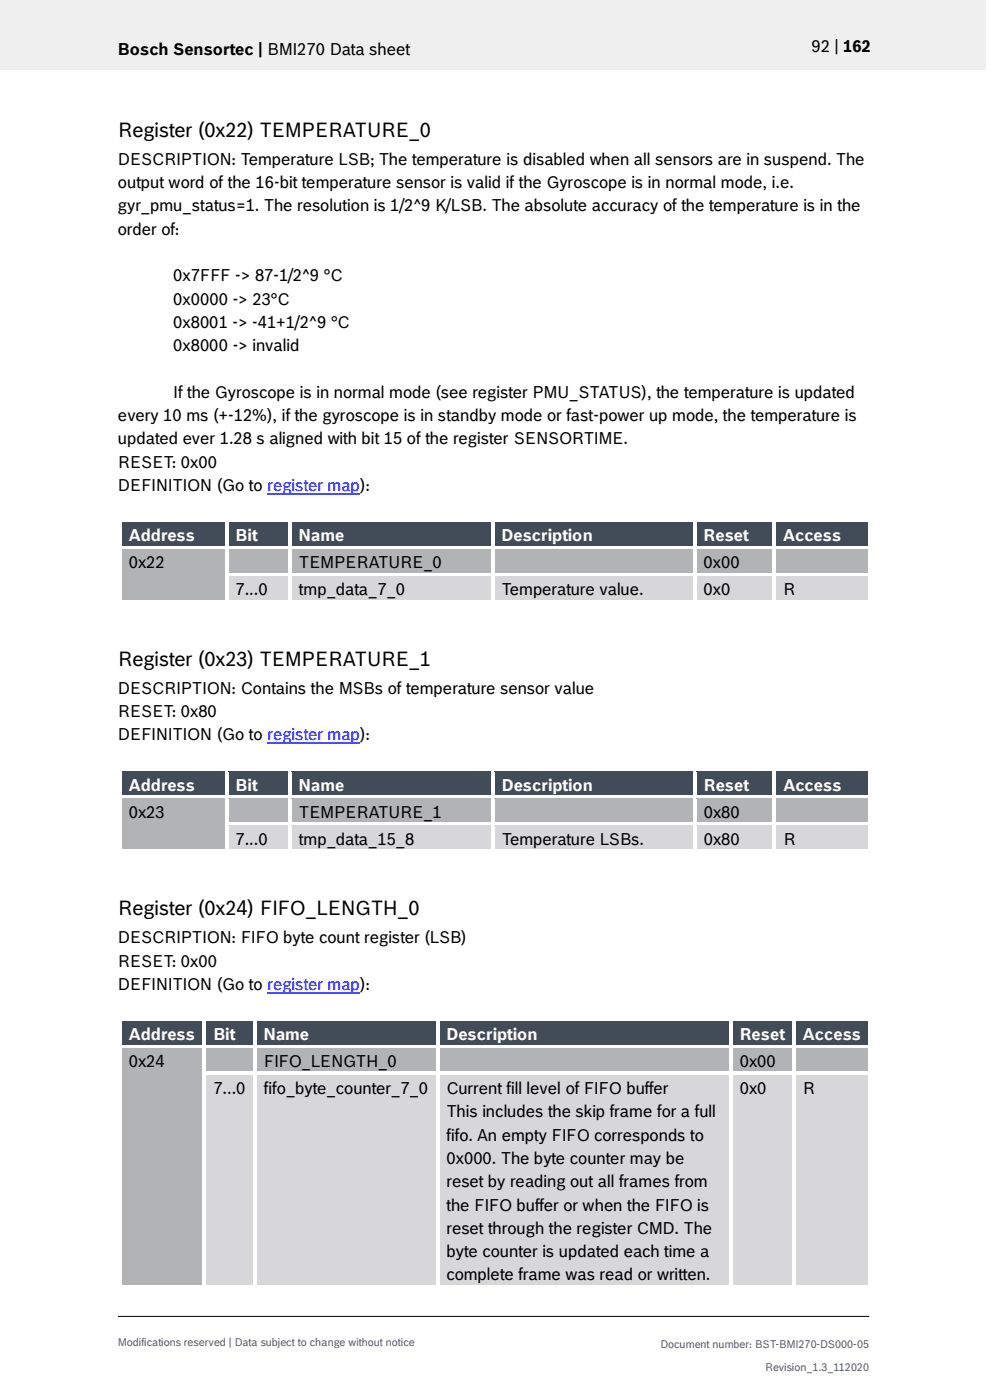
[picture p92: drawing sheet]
<svg xmlns="http://www.w3.org/2000/svg" width="210mm" height="297mm" viewBox="0 0 210 297" stroke-linecap="round" stroke-linejoin="round" font-family="sans-serif">
<defs><g id="words">
<g font-size="4.2">
<text x="25" y="29">Register (0x22) TEMPERATURE_0</text>
<text x="25" y="141.2">Register (0x23) TEMPERATURE_1</text>
<text x="25" y="194.1">Register (0x24) FIFO_LENGTH_0</text>
</g>
<g font-size="3.5">
<text x="25" y="11.6">Bosch Sensortec | BMI270 Data sheet</text>
<text x="172.1" y="11">92 | 162</text>
<text x="25" y="35">DESCRIPTION: Temperature LSB; The temperature is disabled when all sensors are in suspend. The</text>
<text x="25" y="39.9">output word of the 16-bit temperature sensor is valid if the Gyroscope is in normal mode, i.e.</text>
<text x="25" y="44.8">gyr_pmu_status=1. The resolution is 1/2^9 K/LSB. The absolute accuracy of the temperature is in the</text>
<text x="25" y="49.8">order of:</text>
<text x="36.8" y="59.7">0x7FFF -&gt; 87-1/2^9 °C</text>
<text x="36.8" y="64.6">0x0000 -&gt; 23°C</text>
<text x="36.8" y="69.6">0x8001 -&gt; -41+1/2^9 °C</text>
<text x="36.8" y="74.5">0x8000 -&gt; invalid</text>
<text x="25" y="89.3">every 10 ms (+-12%), if the gyroscope is in standby mode or fast-power up mode, the temperature is</text>
<text x="36.8" y="84.4">If the Gyroscope is in normal mode (see register PMU_STATUS), the temperature is updated</text>
<text x="25" y="94.2">updated ever 1.28 s aligned with bit 15 of the register SENSORTIME.</text>
<text x="25" y="99.2">RESET: 0x00</text>
<text x="25" y="104.1">DEFINITION (Go to register map):</text>
<text x="27.3" y="120.5">0x22</text>
<text x="63.4" y="120.5">TEMPERATURE_0</text>
<text x="149.2" y="120.5">0x00</text>
<text x="50" y="126.3">7...0</text>
<text x="63.4" y="126.3">tmp_data_7_0</text>
<text x="106.4" y="126.3">Temperature value.</text>
<text x="149.2" y="126.3">0x0</text>
<text x="166.2" y="126.3">R</text>
<text x="25" y="147.2">DESCRIPTION: Contains the MSBs of temperature sensor value</text>
<text x="25" y="152.1">RESET: 0x80</text>
<text x="25" y="157">DEFINITION (Go to register map):</text>
<text x="27.3" y="173.5">0x23</text>
<text x="63.4" y="173.5">TEMPERATURE_1</text>
<text x="149.3" y="173.5">0x80</text>
<text x="50" y="179.2">7...0</text>
<text x="63.4" y="179.2">tmp_data_15_8</text>
<text x="106.4" y="179.2">Temperature LSBs.</text>
<text x="149.3" y="179.2">0x80</text>
<text x="166.2" y="179.2">R</text>
<text x="25" y="200.1">DESCRIPTION: FIFO byte count register (LSB)</text>
<text x="25" y="205">RESET: 0x00</text>
<text x="25" y="210">DEFINITION (Go to register map):</text>
<text x="27.3" y="226.4">0x24</text>
<text x="56" y="226.4">FIFO_LENGTH_0</text>
<text x="156.9" y="226.4">0x00</text>
<text x="45.3" y="232.1">7...0</text>
<text x="56" y="232.1">fifo_byte_counter_7_0</text>
<text x="94.7" y="232.1">Current fill level of FIFO buffer</text>
<text x="156.9" y="232.1">0x0</text>
<text x="170.3" y="232.1">R</text>
<text x="94.7" y="237.1">This includes the skip frame for a full</text>
<text x="94.7" y="242">fifo. An empty FIFO corresponds to</text>
<text x="94.7" y="246.9">0x000. The byte counter may be</text>
<text x="94.7" y="251.9">reset by reading out all frames from</text>
<text x="94.7" y="256.8">the FIFO buffer or when the FIFO is</text>
<text x="94.7" y="261.7">reset through the register CMD. The</text>
<text x="94.7" y="266.7">byte counter is updated each time a</text>
<text x="94.7" y="271.6">complete frame was read or written.</text>
</g>
<g font-size="3.5" fill="#fff">
<text x="27.3" y="114.8">Address</text>
<text x="50" y="114.8">Bit</text>
<text x="63.4" y="114.8">Name</text>
<text x="106.4" y="114.8">Description</text>
<text x="149.2" y="114.8">Reset</text>
<text x="166.2" y="114.8">Access</text>
<text x="27.3" y="167.7">Address</text>
<text x="50" y="167.7">Bit</text>
<text x="63.4" y="167.7">Name</text>
<text x="106.4" y="167.7">Description</text>
<text x="149.3" y="167.7">Reset</text>
<text x="166.2" y="167.7">Access</text>
<text x="27.3" y="220.7">Address</text>
<text x="45.3" y="220.7">Bit</text>
<text x="56" y="220.7">Name</text>
<text x="94.7" y="220.7">Description</text>
<text x="156.9" y="220.7">Reset</text>
<text x="170.3" y="220.7">Access</text>
</g>
<g font-size="2.3" fill="#535f6b">
<text x="25" y="285.6">Modifications reserved | Data subject to change without notice</text>
<text x="140.1" y="286">Document number: BST-BMI270-DS000-05</text>
<text x="162.3" y="290.9">Revision_1.3_112020</text>
</g>
</g></defs>
<path d="M-.1 0h209.2v14.8h-209.2z" fill-rule="evenodd" fill="#efeff0"/>
<path d="M25 279.3h159.4" fill="none" stroke="#000" stroke-width=".21"/>
<path d="M56.7 104.8h19.7" fill="none" stroke="#00f" stroke-width=".25"/>
<g fill="#424c58">
<path d="M25.8 110.8h21.8v5h-21.8z" fill-rule="evenodd"/>
<path d="M27.3 110.8h18.9v5h-18.9z" fill-rule="evenodd"/>
<path d="M48.4 110.8h12.7v5h-12.7z" fill-rule="evenodd"/>
<path d="M50 110.8h9.6v5h-9.6z" fill-rule="evenodd"/>
<path d="M61.9 110.8h42.2v5h-42.2z" fill-rule="evenodd"/>
<path d="M63.4 110.8h39.2v5h-39.2z" fill-rule="evenodd"/>
<path d="M104.9 110.8h42.1v5h-42.1z" fill-rule="evenodd"/>
<path d="M106.4 110.8h39v5h-39z" fill-rule="evenodd"/>
<path d="M147.7 110.8h16.2v5h-16.2z" fill-rule="evenodd"/>
<path d="M149.2 110.8h13.1v5h-13.1z" fill-rule="evenodd"/>
<path d="M164.6 110.8h19.6v5h-19.6z" fill-rule="evenodd"/>
<path d="M166.2 110.8h16.5v5h-16.5z" fill-rule="evenodd"/>
</g>
<g fill="#fff">
<path d="M25.1 110h.7v.8h-.7z" fill-rule="evenodd"/>
<path d="M25.1 110h.7v.8h-.7z" fill-rule="evenodd"/>
<path d="M25.8 110h21.9v.8h-21.9z" fill-rule="evenodd"/>
</g>
<path d="M25.8 110.8h21.9" fill="none" stroke="#424c58" stroke-width=".21"/>
<g fill="#fff">
<path d="M47.7 110.8h.7z" fill-rule="evenodd"/>
<path d="M47.7 110h.7v.8h-.7z" fill-rule="evenodd"/>
<path d="M48.4 110h12.7v.8h-12.7z" fill-rule="evenodd"/>
</g>
<path d="M48.4 110.8h12.7" fill="none" stroke="#424c58" stroke-width=".21"/>
<g fill="#fff">
<path d="M61.1 110.8h.8z" fill-rule="evenodd"/>
<path d="M61.1 110h.8v.8h-.8z" fill-rule="evenodd"/>
<path d="M61.9 110h42.2v.8h-42.2z" fill-rule="evenodd"/>
</g>
<path d="M61.9 110.8h42.2" fill="none" stroke="#424c58" stroke-width=".21"/>
<g fill="#fff">
<path d="M104.1 110.8h.8z" fill-rule="evenodd"/>
<path d="M104.1 110h.8v.8h-.8z" fill-rule="evenodd"/>
<path d="M104.9 110h42.1v.8h-42.1z" fill-rule="evenodd"/>
</g>
<path d="M104.9 110.8h42.1" fill="none" stroke="#424c58" stroke-width=".21"/>
<g fill="#fff">
<path d="M147 110.8h.7z" fill-rule="evenodd"/>
<path d="M147 110h.7v.8h-.7z" fill-rule="evenodd"/>
<path d="M147.7 110h16.2v.8h-16.2z" fill-rule="evenodd"/>
</g>
<path d="M147.7 110.8h16.2" fill="none" stroke="#424c58" stroke-width=".21"/>
<g fill="#fff">
<path d="M163.9 110.8h.7z" fill-rule="evenodd"/>
<path d="M163.9 110h.7v.8h-.7z" fill-rule="evenodd"/>
<path d="M164.6 110h19.7v.8h-19.7z" fill-rule="evenodd"/>
</g>
<path d="M164.6 110.8h19.7" fill="none" stroke="#424c58" stroke-width=".21"/>
<g fill="#fff">
<path d="M184.3 110h.7v.8h-.7z" fill-rule="evenodd"/>
<path d="M184.3 110h.7v.8h-.7z" fill-rule="evenodd"/>
<path d="M25.1 110.8h.7v5h-.7z" fill-rule="evenodd"/>
<path d="M47.7 110.8h.7v5h-.7z" fill-rule="evenodd"/>
<path d="M61.1 110.8h.8v5h-.8z" fill-rule="evenodd"/>
<path d="M104.1 110.8h.8v5h-.8z" fill-rule="evenodd"/>
<path d="M147 110.8h.7v5h-.7z" fill-rule="evenodd"/>
<path d="M163.9 110.8h.7v5h-.7z" fill-rule="evenodd"/>
<path d="M184.3 110.8h.7v5h-.7z" fill-rule="evenodd"/>
</g>
<g fill="#b2b3b5">
<path d="M25.8 116.6h21.8v10.6h-21.8z" fill-rule="evenodd"/>
<path d="M27.3 116.6h18.9v4.9h-18.9z" fill-rule="evenodd"/>
<path d="M48.4 116.6h12.7v4.9h-12.7z" fill-rule="evenodd"/>
<path d="M50 116.6h9.6v4.9h-9.6z" fill-rule="evenodd"/>
<path d="M61.9 116.6h42.2v4.9h-42.2z" fill-rule="evenodd"/>
<path d="M63.4 116.6h39.2v4.9h-39.2z" fill-rule="evenodd"/>
<path d="M104.9 116.6h42.1v4.9h-42.1z" fill-rule="evenodd"/>
<path d="M106.4 116.6h39v4.9h-39z" fill-rule="evenodd"/>
<path d="M147.7 116.6h16.2v4.9h-16.2z" fill-rule="evenodd"/>
<path d="M149.2 116.6h13.1v4.9h-13.1z" fill-rule="evenodd"/>
<path d="M164.6 116.6h19.6v4.9h-19.6z" fill-rule="evenodd"/>
<path d="M166.2 116.6h16.5v4.9h-16.5z" fill-rule="evenodd"/>
</g>
<g fill="#fff">
<path d="M25.1 115.8h.7v.8h-.7z" fill-rule="evenodd"/>
<path d="M25.8 115.8h21.9v.8h-21.9z" fill-rule="evenodd"/>
</g>
<path d="M25.8 116.6h21.9" fill="none" stroke="#b2b3b5" stroke-width=".21"/>
<g fill="#fff">
<path d="M47.7 115.8h.7v.8h-.7z" fill-rule="evenodd"/>
<path d="M48.4 115.8h12.7v.8h-12.7z" fill-rule="evenodd"/>
</g>
<path d="M48.4 116.6h12.7" fill="none" stroke="#b2b3b5" stroke-width=".21"/>
<g fill="#fff">
<path d="M61.1 115.8h.8v.8h-.8z" fill-rule="evenodd"/>
<path d="M61.9 115.8h42.2v.8h-42.2z" fill-rule="evenodd"/>
</g>
<path d="M61.9 116.6h42.2" fill="none" stroke="#b2b3b5" stroke-width=".21"/>
<g fill="#fff">
<path d="M104.1 115.8h.8v.8h-.8z" fill-rule="evenodd"/>
<path d="M104.9 115.8h42.1v.8h-42.1z" fill-rule="evenodd"/>
</g>
<path d="M104.9 116.6h42.1" fill="none" stroke="#b2b3b5" stroke-width=".21"/>
<g fill="#fff">
<path d="M147 115.8h.7v.8h-.7z" fill-rule="evenodd"/>
<path d="M147.7 115.8h16.2v.8h-16.2z" fill-rule="evenodd"/>
</g>
<path d="M147.7 116.6h16.2" fill="none" stroke="#b2b3b5" stroke-width=".21"/>
<g fill="#fff">
<path d="M163.9 115.8h.7v.8h-.7z" fill-rule="evenodd"/>
<path d="M164.6 115.8h19.7v.8h-19.7z" fill-rule="evenodd"/>
</g>
<path d="M164.6 116.6h19.7" fill="none" stroke="#b2b3b5" stroke-width=".21"/>
<g fill="#fff">
<path d="M184.3 115.8h.7v.8h-.7z" fill-rule="evenodd"/>
<path d="M25.1 116.6h.7v4.9h-.7z" fill-rule="evenodd"/>
<path d="M47.7 116.6h.7v4.9h-.7z" fill-rule="evenodd"/>
<path d="M61.1 116.6h.8v4.9h-.8z" fill-rule="evenodd"/>
<path d="M104.1 116.6h.8v4.9h-.8z" fill-rule="evenodd"/>
<path d="M147 116.6h.7v4.9h-.7z" fill-rule="evenodd"/>
<path d="M163.9 116.6h.7v4.9h-.7z" fill-rule="evenodd"/>
<path d="M184.3 116.6h.7v4.9h-.7z" fill-rule="evenodd"/>
</g>
<g fill="#d7d7da">
<path d="M48.4 122.3h12.7v4.9h-12.7z" fill-rule="evenodd"/>
<path d="M50 122.3h9.6v4.9h-9.6z" fill-rule="evenodd"/>
<path d="M61.9 122.3h42.2v4.9h-42.2z" fill-rule="evenodd"/>
<path d="M63.4 122.3h39.2v4.9h-39.2z" fill-rule="evenodd"/>
<path d="M104.9 122.3h42.1v4.9h-42.1z" fill-rule="evenodd"/>
<path d="M106.4 122.3h39v4.9h-39z" fill-rule="evenodd"/>
<path d="M147.7 122.3h16.2v4.9h-16.2z" fill-rule="evenodd"/>
<path d="M149.2 122.3h13.1v4.9h-13.1z" fill-rule="evenodd"/>
<path d="M164.6 122.3h19.6v4.9h-19.6z" fill-rule="evenodd"/>
<path d="M166.2 122.3h16.5v4.9h-16.5z" fill-rule="evenodd"/>
</g>
<g fill="#fff">
<path d="M25.1 121.5h.7v.8h-.7z" fill-rule="evenodd"/>
<path d="M47.7 121.5h.7v.8h-.7z" fill-rule="evenodd"/>
<path d="M48.4 121.5h12.7v.8h-12.7z" fill-rule="evenodd"/>
</g>
<path d="M48.4 122.3h12.7" fill="none" stroke="#d7d7da" stroke-width=".21"/>
<g fill="#fff">
<path d="M61.1 121.5h.8v.8h-.8z" fill-rule="evenodd"/>
<path d="M61.9 121.5h42.2v.8h-42.2z" fill-rule="evenodd"/>
</g>
<path d="M61.9 122.3h42.2" fill="none" stroke="#d7d7da" stroke-width=".21"/>
<g fill="#fff">
<path d="M104.1 121.5h.8v.8h-.8z" fill-rule="evenodd"/>
<path d="M104.9 121.5h42.1v.8h-42.1z" fill-rule="evenodd"/>
</g>
<path d="M104.9 122.3h42.1" fill="none" stroke="#d7d7da" stroke-width=".21"/>
<g fill="#fff">
<path d="M147 121.5h.7v.8h-.7z" fill-rule="evenodd"/>
<path d="M147.7 121.5h16.2v.8h-16.2z" fill-rule="evenodd"/>
</g>
<path d="M147.7 122.3h16.2" fill="none" stroke="#d7d7da" stroke-width=".21"/>
<g fill="#fff">
<path d="M163.9 121.5h.7v.8h-.7z" fill-rule="evenodd"/>
<path d="M164.6 121.5h19.7v.8h-19.7z" fill-rule="evenodd"/>
</g>
<path d="M164.6 122.3h19.7" fill="none" stroke="#d7d7da" stroke-width=".21"/>
<g fill="#fff">
<path d="M184.3 121.5h.7v.8h-.7z" fill-rule="evenodd"/>
<path d="M25.1 122.3h.7v5h-.7z" fill-rule="evenodd"/>
<path d="M25.1 127.3h.7v.7h-.7z" fill-rule="evenodd"/>
<path d="M25.1 127.3h.7v.7h-.7z" fill-rule="evenodd"/>
<path d="M25.8 127.3h21.9v.7h-21.9z" fill-rule="evenodd"/>
<path d="M47.7 122.3h.7v5h-.7z" fill-rule="evenodd"/>
<path d="M47.7 127.3h.7v.7h-.7z" fill-rule="evenodd"/>
<path d="M48.4 127.3h12.7v.7h-12.7z" fill-rule="evenodd"/>
<path d="M61.1 122.3h.8v5h-.8z" fill-rule="evenodd"/>
<path d="M61.1 127.3h.8v.7h-.8z" fill-rule="evenodd"/>
<path d="M61.9 127.3h42.2v.7h-42.2z" fill-rule="evenodd"/>
<path d="M104.1 122.3h.8v5h-.8z" fill-rule="evenodd"/>
<path d="M104.1 127.3h.8v.7h-.8z" fill-rule="evenodd"/>
<path d="M104.9 127.3h42.1v.7h-42.1z" fill-rule="evenodd"/>
<path d="M147 122.3h.7v5h-.7z" fill-rule="evenodd"/>
<path d="M147 127.3h.7v.7h-.7z" fill-rule="evenodd"/>
<path d="M147.7 127.3h16.2v.7h-16.2z" fill-rule="evenodd"/>
<path d="M163.9 122.3h.7v5h-.7z" fill-rule="evenodd"/>
<path d="M163.9 127.3h.7v.7h-.7z" fill-rule="evenodd"/>
<path d="M164.6 127.3h19.7v.7h-19.7z" fill-rule="evenodd"/>
<path d="M184.3 122.3h.7v5h-.7z" fill-rule="evenodd"/>
<path d="M184.3 127.3h.7v.7h-.7z" fill-rule="evenodd"/>
<path d="M184.3 127.3h.7v.7h-.7z" fill-rule="evenodd"/>
</g>
<path d="M56.7 157.7h19.7" fill="none" stroke="#00f" stroke-width=".25"/>
<g fill="#424c58">
<path d="M25.8 163.8h21.8v4.9h-21.8z" fill-rule="evenodd"/>
<path d="M27.3 163.8h18.9v4.9h-18.9z" fill-rule="evenodd"/>
<path d="M48.4 163.8h12.7v4.9h-12.7z" fill-rule="evenodd"/>
<path d="M50 163.8h9.6v4.9h-9.6z" fill-rule="evenodd"/>
<path d="M61.9 163.8h42.3v4.9h-42.3z" fill-rule="evenodd"/>
<path d="M63.4 163.8h39.2v4.9h-39.2z" fill-rule="evenodd"/>
<path d="M104.9 163.8h42.1v4.9h-42.1z" fill-rule="evenodd"/>
<path d="M106.4 163.8h39.1v4.9h-39.1z" fill-rule="evenodd"/>
<path d="M147.8 163.8h16.1v4.9h-16.1z" fill-rule="evenodd"/>
<path d="M149.3 163.8h13.1v4.9h-13.1z" fill-rule="evenodd"/>
<path d="M164.7 163.8h19.5v4.9h-19.5z" fill-rule="evenodd"/>
<path d="M166.2 163.8h16.5v4.9h-16.5z" fill-rule="evenodd"/>
</g>
<g fill="#fff">
<path d="M25.1 163h.7v.8h-.7z" fill-rule="evenodd"/>
<path d="M25.1 163h.7v.7h-.7z" fill-rule="evenodd"/>
<path d="M25.8 163h21.9v.7h-21.9z" fill-rule="evenodd"/>
</g>
<path d="M25.8 163.7h21.9" fill="none" stroke="#424c58" stroke-width=".21"/>
<g fill="#fff">
<path d="M47.7 163.7l.7 .1z" fill-rule="evenodd"/>
<path d="M47.7 163h.7v.7h-.7z" fill-rule="evenodd"/>
<path d="M48.4 163h12.7v.7h-12.7z" fill-rule="evenodd"/>
</g>
<path d="M48.4 163.7h12.7" fill="none" stroke="#424c58" stroke-width=".21"/>
<g fill="#fff">
<path d="M61.1 163.7l.8 .1z" fill-rule="evenodd"/>
<path d="M61.1 163h.8v.7h-.8z" fill-rule="evenodd"/>
<path d="M61.9 163h42.3v.7h-42.3z" fill-rule="evenodd"/>
</g>
<path d="M61.9 163.7h42.3" fill="none" stroke="#424c58" stroke-width=".21"/>
<g fill="#fff">
<path d="M104.2 163.7l.7 .1z" fill-rule="evenodd"/>
<path d="M104.2 163h.7v.7h-.7z" fill-rule="evenodd"/>
<path d="M104.9 163h42.1v.7h-42.1z" fill-rule="evenodd"/>
</g>
<path d="M104.9 163.7h42.1" fill="none" stroke="#424c58" stroke-width=".21"/>
<g fill="#fff">
<path d="M147 163.7l.8 .1z" fill-rule="evenodd"/>
<path d="M147 163h.8v.7h-.8z" fill-rule="evenodd"/>
<path d="M147.8 163h16.1v.7h-16.1z" fill-rule="evenodd"/>
</g>
<path d="M147.8 163.7h16.1" fill="none" stroke="#424c58" stroke-width=".21"/>
<g fill="#fff">
<path d="M163.9 163.7l.8 .1z" fill-rule="evenodd"/>
<path d="M163.9 163h.8v.7h-.8z" fill-rule="evenodd"/>
<path d="M164.7 163h19.6v.7h-19.6z" fill-rule="evenodd"/>
</g>
<path d="M164.7 163.7h19.6" fill="none" stroke="#424c58" stroke-width=".21"/>
<g fill="#fff">
<path d="M184.3 163h.7v.8h-.7z" fill-rule="evenodd"/>
<path d="M184.3 163h.7v.7h-.7z" fill-rule="evenodd"/>
<path d="M25.1 163.8h.7v4.9h-.7z" fill-rule="evenodd"/>
<path d="M47.7 163.8h.7v4.9h-.7z" fill-rule="evenodd"/>
<path d="M61.1 163.8h.8v4.9h-.8z" fill-rule="evenodd"/>
<path d="M104.2 163.8h.7v4.9h-.7z" fill-rule="evenodd"/>
<path d="M147 163.8h.8v4.9h-.8z" fill-rule="evenodd"/>
<path d="M163.9 163.8h.8v4.9h-.8z" fill-rule="evenodd"/>
<path d="M184.3 163.8h.7v4.9h-.7z" fill-rule="evenodd"/>
</g>
<g fill="#b2b3b5">
<path d="M25.8 169.5h21.8v10.7h-21.8z" fill-rule="evenodd"/>
<path d="M27.3 169.5h18.9v4.9h-18.9z" fill-rule="evenodd"/>
<path d="M48.4 169.5h12.7v4.9h-12.7z" fill-rule="evenodd"/>
<path d="M50 169.5h9.6v4.9h-9.6z" fill-rule="evenodd"/>
<path d="M61.9 169.5h42.3v4.9h-42.3z" fill-rule="evenodd"/>
<path d="M63.4 169.5h39.2v4.9h-39.2z" fill-rule="evenodd"/>
<path d="M104.9 169.5h42.1v4.9h-42.1z" fill-rule="evenodd"/>
<path d="M106.4 169.5h39.1v4.9h-39.1z" fill-rule="evenodd"/>
<path d="M147.8 169.5h16.1v4.9h-16.1z" fill-rule="evenodd"/>
<path d="M149.3 169.5h13.1v4.9h-13.1z" fill-rule="evenodd"/>
<path d="M164.7 169.5h19.5v4.9h-19.5z" fill-rule="evenodd"/>
<path d="M166.2 169.5h16.5v4.9h-16.5z" fill-rule="evenodd"/>
</g>
<g fill="#fff">
<path d="M25.1 168.7h.7v.8h-.7z" fill-rule="evenodd"/>
<path d="M25.8 168.7h21.9v.8h-21.9z" fill-rule="evenodd"/>
</g>
<path d="M25.8 169.5h21.9" fill="none" stroke="#b2b3b5" stroke-width=".21"/>
<g fill="#fff">
<path d="M47.7 168.7h.7v.8h-.7z" fill-rule="evenodd"/>
<path d="M48.4 168.7h12.7v.8h-12.7z" fill-rule="evenodd"/>
</g>
<path d="M48.4 169.5h12.7" fill="none" stroke="#b2b3b5" stroke-width=".21"/>
<g fill="#fff">
<path d="M61.1 168.7h.8v.8h-.8z" fill-rule="evenodd"/>
<path d="M61.9 168.7h42.3v.8h-42.3z" fill-rule="evenodd"/>
</g>
<path d="M61.9 169.5h42.3" fill="none" stroke="#b2b3b5" stroke-width=".21"/>
<g fill="#fff">
<path d="M104.2 168.7h.7v.8h-.7z" fill-rule="evenodd"/>
<path d="M104.9 168.7h42.1v.8h-42.1z" fill-rule="evenodd"/>
</g>
<path d="M104.9 169.5h42.1" fill="none" stroke="#b2b3b5" stroke-width=".21"/>
<g fill="#fff">
<path d="M147 168.7h.8v.8h-.8z" fill-rule="evenodd"/>
<path d="M147.8 168.7h16.1v.8h-16.1z" fill-rule="evenodd"/>
</g>
<path d="M147.8 169.5h16.1" fill="none" stroke="#b2b3b5" stroke-width=".21"/>
<g fill="#fff">
<path d="M163.9 168.7h.8v.8h-.8z" fill-rule="evenodd"/>
<path d="M164.7 168.7h19.6v.8h-19.6z" fill-rule="evenodd"/>
</g>
<path d="M164.7 169.5h19.6" fill="none" stroke="#b2b3b5" stroke-width=".21"/>
<g fill="#fff">
<path d="M184.3 168.7h.7v.8h-.7z" fill-rule="evenodd"/>
<path d="M25.1 169.5h.7v4.9h-.7z" fill-rule="evenodd"/>
<path d="M47.7 169.5h.7v4.9h-.7z" fill-rule="evenodd"/>
<path d="M61.1 169.5h.8v4.9h-.8z" fill-rule="evenodd"/>
<path d="M104.2 169.5h.7v4.9h-.7z" fill-rule="evenodd"/>
<path d="M147 169.5h.8v4.9h-.8z" fill-rule="evenodd"/>
<path d="M163.9 169.5h.8v4.9h-.8z" fill-rule="evenodd"/>
<path d="M184.3 169.5h.7v4.9h-.7z" fill-rule="evenodd"/>
</g>
<g fill="#d7d7da">
<path d="M48.4 175.2h12.7v5h-12.7z" fill-rule="evenodd"/>
<path d="M50 175.2h9.6v5h-9.6z" fill-rule="evenodd"/>
<path d="M61.9 175.2h42.3v5h-42.3z" fill-rule="evenodd"/>
<path d="M63.4 175.2h39.2v5h-39.2z" fill-rule="evenodd"/>
<path d="M104.9 175.2h42.1v5h-42.1z" fill-rule="evenodd"/>
<path d="M106.4 175.2h39.1v5h-39.1z" fill-rule="evenodd"/>
<path d="M147.8 175.2h16.1v5h-16.1z" fill-rule="evenodd"/>
<path d="M149.3 175.2h13.1v5h-13.1z" fill-rule="evenodd"/>
<path d="M164.7 175.2h19.5v5h-19.5z" fill-rule="evenodd"/>
<path d="M166.2 175.2h16.5v5h-16.5z" fill-rule="evenodd"/>
</g>
<g fill="#fff">
<path d="M25.1 174.4h.7v.8h-.7z" fill-rule="evenodd"/>
<path d="M47.7 174.4h.7v.8h-.7z" fill-rule="evenodd"/>
<path d="M48.4 174.4h12.7v.8h-12.7z" fill-rule="evenodd"/>
</g>
<path d="M48.4 175.2h12.7" fill="none" stroke="#d7d7da" stroke-width=".21"/>
<g fill="#fff">
<path d="M61.1 174.4h.8v.8h-.8z" fill-rule="evenodd"/>
<path d="M61.9 174.4h42.3v.8h-42.3z" fill-rule="evenodd"/>
</g>
<path d="M61.9 175.2h42.3" fill="none" stroke="#d7d7da" stroke-width=".21"/>
<g fill="#fff">
<path d="M104.2 174.4h.7v.8h-.7z" fill-rule="evenodd"/>
<path d="M104.9 174.4h42.1v.8h-42.1z" fill-rule="evenodd"/>
</g>
<path d="M104.9 175.2h42.1" fill="none" stroke="#d7d7da" stroke-width=".21"/>
<g fill="#fff">
<path d="M147 174.4h.8v.8h-.8z" fill-rule="evenodd"/>
<path d="M147.8 174.4h16.1v.8h-16.1z" fill-rule="evenodd"/>
</g>
<path d="M147.8 175.2h16.1" fill="none" stroke="#d7d7da" stroke-width=".21"/>
<g fill="#fff">
<path d="M163.9 174.4h.8v.8h-.8z" fill-rule="evenodd"/>
<path d="M164.7 174.4h19.6v.8h-19.6z" fill-rule="evenodd"/>
</g>
<path d="M164.7 175.2h19.6" fill="none" stroke="#d7d7da" stroke-width=".21"/>
<g fill="#fff">
<path d="M184.3 174.4h.7v.8h-.7z" fill-rule="evenodd"/>
<path d="M25.1 175.2h.7v5h-.7z" fill-rule="evenodd"/>
<path d="M25.1 180.2h.7v.8h-.7z" fill-rule="evenodd"/>
<path d="M25.1 180.2h.7v.8h-.7z" fill-rule="evenodd"/>
<path d="M25.8 180.2h21.9v.8h-21.9z" fill-rule="evenodd"/>
<path d="M47.7 175.2h.7v5h-.7z" fill-rule="evenodd"/>
<path d="M47.7 180.2h.7v.8h-.7z" fill-rule="evenodd"/>
<path d="M48.4 180.2h12.7v.8h-12.7z" fill-rule="evenodd"/>
<path d="M61.1 175.2h.8v5h-.8z" fill-rule="evenodd"/>
<path d="M61.1 180.2h.8v.8h-.8z" fill-rule="evenodd"/>
<path d="M61.9 180.2h42.3v.8h-42.3z" fill-rule="evenodd"/>
<path d="M104.2 175.2h.7v5h-.7z" fill-rule="evenodd"/>
<path d="M104.2 180.2h.7v.8h-.7z" fill-rule="evenodd"/>
<path d="M104.9 180.2h42.1v.8h-42.1z" fill-rule="evenodd"/>
<path d="M147 175.2h.8v5h-.8z" fill-rule="evenodd"/>
<path d="M147 180.2h.8v.8h-.8z" fill-rule="evenodd"/>
<path d="M147.8 180.2h16.1v.8h-16.1z" fill-rule="evenodd"/>
<path d="M163.9 175.2h.8v5h-.8z" fill-rule="evenodd"/>
<path d="M163.9 180.2h.8v.8h-.8z" fill-rule="evenodd"/>
<path d="M164.7 180.2h19.6v.8h-19.6z" fill-rule="evenodd"/>
<path d="M184.3 175.2h.7v5h-.7z" fill-rule="evenodd"/>
<path d="M184.3 180.2h.7v.8h-.7z" fill-rule="evenodd"/>
<path d="M184.3 180.2h.7v.8h-.7z" fill-rule="evenodd"/>
</g>
<path d="M56.7 210.6h19.7" fill="none" stroke="#00f" stroke-width=".25"/>
<g fill="#424c58">
<path d="M25.8 216.7h17.2v4.9h-17.2z" fill-rule="evenodd"/>
<path d="M27.3 216.7h14.2v4.9h-14.2z" fill-rule="evenodd"/>
<path d="M43.7 216.7h10v4.9h-10z" fill-rule="evenodd"/>
<path d="M45.3 216.7h6.9v4.9h-6.9z" fill-rule="evenodd"/>
<path d="M54.4 216.7h38v4.9h-38z" fill-rule="evenodd"/>
<path d="M56 216.7h34.9v4.9h-34.9z" fill-rule="evenodd"/>
<path d="M93.2 216.7h61.4v4.9h-61.4z" fill-rule="evenodd"/>
<path d="M94.7 216.7h58.4v4.9h-58.4z" fill-rule="evenodd"/>
<path d="M155.4 216.7h12.7v4.9h-12.7z" fill-rule="evenodd"/>
<path d="M156.9 216.7h9.6v4.9h-9.6z" fill-rule="evenodd"/>
<path d="M168.9 216.7h15.3v4.9h-15.3z" fill-rule="evenodd"/>
<path d="M170.3 216.7h12.4v4.9h-12.4z" fill-rule="evenodd"/>
</g>
<g fill="#fff">
<path d="M25.1 215.9h.7v.8h-.7z" fill-rule="evenodd"/>
<path d="M25.1 215.9h.7v.7h-.7z" fill-rule="evenodd"/>
<path d="M25.8 215.9h17.2v.7h-17.2z" fill-rule="evenodd"/>
</g>
<path d="M25.8 216.7h17.2" fill="none" stroke="#424c58" stroke-width=".21"/>
<g fill="#fff">
<path d="M43 216.6l.7 .1z" fill-rule="evenodd"/>
<path d="M43 215.9h.7v.7h-.7z" fill-rule="evenodd"/>
<path d="M43.7 215.9h10v.7h-10z" fill-rule="evenodd"/>
</g>
<path d="M43.7 216.7h10" fill="none" stroke="#424c58" stroke-width=".21"/>
<g fill="#fff">
<path d="M53.7 216.6l.7 .1z" fill-rule="evenodd"/>
<path d="M53.7 215.9h.7v.7h-.7z" fill-rule="evenodd"/>
<path d="M54.4 215.9h38v.7h-38z" fill-rule="evenodd"/>
</g>
<path d="M54.4 216.7h38" fill="none" stroke="#424c58" stroke-width=".21"/>
<g fill="#fff">
<path d="M92.4 216.6l.8 .1z" fill-rule="evenodd"/>
<path d="M92.4 215.9h.8v.7h-.8z" fill-rule="evenodd"/>
<path d="M93.2 215.9h61.4v.7h-61.4z" fill-rule="evenodd"/>
</g>
<path d="M93.2 216.7h61.4" fill="none" stroke="#424c58" stroke-width=".21"/>
<g fill="#fff">
<path d="M154.6 216.6l.8 .1z" fill-rule="evenodd"/>
<path d="M154.6 215.9h.8v.7h-.8z" fill-rule="evenodd"/>
<path d="M155.4 215.9h12.7v.7h-12.7z" fill-rule="evenodd"/>
</g>
<path d="M155.4 216.7h12.7" fill="none" stroke="#424c58" stroke-width=".21"/>
<g fill="#fff">
<path d="M168.1 216.6l.8 .1z" fill-rule="evenodd"/>
<path d="M168.1 215.9h.8v.7h-.8z" fill-rule="evenodd"/>
<path d="M168.9 215.9h15.4v.7h-15.4z" fill-rule="evenodd"/>
</g>
<path d="M168.9 216.7h15.4" fill="none" stroke="#424c58" stroke-width=".21"/>
<g fill="#fff">
<path d="M184.3 215.9h.7v.8h-.7z" fill-rule="evenodd"/>
<path d="M184.3 215.9h.7v.7h-.7z" fill-rule="evenodd"/>
<path d="M25.1 216.7h.7v4.9h-.7z" fill-rule="evenodd"/>
<path d="M43 216.7h.7v4.9h-.7z" fill-rule="evenodd"/>
<path d="M53.7 216.7h.7v4.9h-.7z" fill-rule="evenodd"/>
<path d="M92.4 216.7h.8v4.9h-.8z" fill-rule="evenodd"/>
<path d="M154.6 216.7h.8v4.9h-.8z" fill-rule="evenodd"/>
<path d="M168.1 216.7h.8v4.9h-.8z" fill-rule="evenodd"/>
<path d="M184.3 216.7h.7v4.9h-.7z" fill-rule="evenodd"/>
</g>
<g fill="#b2b3b5">
<path d="M25.8 222.4h17.2v50.2h-17.2z" fill-rule="evenodd"/>
<path d="M27.3 222.4h14.2v5h-14.2z" fill-rule="evenodd"/>
<path d="M43.7 222.4h10v5h-10z" fill-rule="evenodd"/>
<path d="M45.3 222.4h6.9v5h-6.9z" fill-rule="evenodd"/>
<path d="M54.4 222.4h38v5h-38z" fill-rule="evenodd"/>
<path d="M56 222.4h34.9v5h-34.9z" fill-rule="evenodd"/>
<path d="M93.2 222.4h61.4v5h-61.4z" fill-rule="evenodd"/>
<path d="M94.7 222.4h58.4v5h-58.4z" fill-rule="evenodd"/>
<path d="M155.4 222.4h12.7v5h-12.7z" fill-rule="evenodd"/>
<path d="M156.9 222.4h9.6v5h-9.6z" fill-rule="evenodd"/>
<path d="M168.9 222.4h15.3v5h-15.3z" fill-rule="evenodd"/>
<path d="M170.3 222.4h12.4v5h-12.4z" fill-rule="evenodd"/>
</g>
<g fill="#fff">
<path d="M25.1 221.6h.7v.8h-.7z" fill-rule="evenodd"/>
<path d="M25.8 221.6h17.2v.8h-17.2z" fill-rule="evenodd"/>
</g>
<path d="M25.8 222.4h17.2" fill="none" stroke="#b2b3b5" stroke-width=".21"/>
<g fill="#fff">
<path d="M43 221.6h.7v.8h-.7z" fill-rule="evenodd"/>
<path d="M43.7 221.6h10v.8h-10z" fill-rule="evenodd"/>
</g>
<path d="M43.7 222.4h10" fill="none" stroke="#b2b3b5" stroke-width=".21"/>
<g fill="#fff">
<path d="M53.7 221.6h.7v.8h-.7z" fill-rule="evenodd"/>
<path d="M54.4 221.6h38v.8h-38z" fill-rule="evenodd"/>
</g>
<path d="M54.4 222.4h38" fill="none" stroke="#b2b3b5" stroke-width=".21"/>
<g fill="#fff">
<path d="M92.4 221.6h.8v.8h-.8z" fill-rule="evenodd"/>
<path d="M93.2 221.6h61.4v.8h-61.4z" fill-rule="evenodd"/>
</g>
<path d="M93.2 222.4h61.4" fill="none" stroke="#b2b3b5" stroke-width=".21"/>
<g fill="#fff">
<path d="M154.6 221.6h.8v.8h-.8z" fill-rule="evenodd"/>
<path d="M155.4 221.6h12.7v.8h-12.7z" fill-rule="evenodd"/>
</g>
<path d="M155.4 222.4h12.7" fill="none" stroke="#b2b3b5" stroke-width=".21"/>
<g fill="#fff">
<path d="M168.1 221.6h.8v.8h-.8z" fill-rule="evenodd"/>
<path d="M168.9 221.6h15.4v.8h-15.4z" fill-rule="evenodd"/>
</g>
<path d="M168.9 222.4h15.4" fill="none" stroke="#b2b3b5" stroke-width=".21"/>
<g fill="#fff">
<path d="M184.3 221.6h.7v.8h-.7z" fill-rule="evenodd"/>
<path d="M25.1 222.4h.7v5h-.7z" fill-rule="evenodd"/>
<path d="M43 222.4h.7v5h-.7z" fill-rule="evenodd"/>
<path d="M53.7 222.4h.7v5h-.7z" fill-rule="evenodd"/>
<path d="M92.4 222.4h.8v5h-.8z" fill-rule="evenodd"/>
<path d="M154.6 222.4h.8v5h-.8z" fill-rule="evenodd"/>
<path d="M168.1 222.4h.8v5h-.8z" fill-rule="evenodd"/>
<path d="M184.3 222.4h.7v5h-.7z" fill-rule="evenodd"/>
</g>
<g fill="#d7d7da">
<path d="M43.7 228.2h10v44.4h-10z" fill-rule="evenodd"/>
<path d="M45.3 228.2h6.9v4.9h-6.9z" fill-rule="evenodd"/>
<path d="M54.4 228.2h38v44.4h-38z" fill-rule="evenodd"/>
<path d="M56 228.2h34.9v4.9h-34.9z" fill-rule="evenodd"/>
<path d="M93.2 228.2h61.4v44.4h-61.4z" fill-rule="evenodd"/>
<path d="M94.7 228.2h58.4v4.9h-58.4z" fill-rule="evenodd"/>
<path d="M94.7 233.1h58.4v4.9h-58.4z" fill-rule="evenodd"/>
<path d="M94.7 238h58.4v5h-58.4z" fill-rule="evenodd"/>
<path d="M94.7 243h58.4v4.9h-58.4z" fill-rule="evenodd"/>
<path d="M94.7 247.9h58.4v4.9h-58.4z" fill-rule="evenodd"/>
<path d="M94.7 252.8h58.4v5h-58.4z" fill-rule="evenodd"/>
<path d="M94.7 257.8h58.4v4.9h-58.4z" fill-rule="evenodd"/>
<path d="M94.7 262.7h58.4v5h-58.4z" fill-rule="evenodd"/>
<path d="M94.7 267.7h58.4v4.9h-58.4z" fill-rule="evenodd"/>
<path d="M155.4 228.2h12.7v44.4h-12.7z" fill-rule="evenodd"/>
<path d="M156.9 228.2h9.6v4.9h-9.6z" fill-rule="evenodd"/>
<path d="M168.9 228.2h15.3v44.4h-15.3z" fill-rule="evenodd"/>
<path d="M170.3 228.2h12.4v4.9h-12.4z" fill-rule="evenodd"/>
</g>
<g fill="#fff">
<path d="M25.1 227.4h.7v.8h-.7z" fill-rule="evenodd"/>
<path d="M43 227.4h.7v.8h-.7z" fill-rule="evenodd"/>
<path d="M43.7 227.4h10v.7h-10z" fill-rule="evenodd"/>
</g>
<path d="M43.7 228.1h10" fill="none" stroke="#d7d7da" stroke-width=".21"/>
<g fill="#fff">
<path d="M53.7 227.4h.7v.8h-.7z" fill-rule="evenodd"/>
<path d="M54.4 227.4h38v.7h-38z" fill-rule="evenodd"/>
</g>
<path d="M54.4 228.1h38" fill="none" stroke="#d7d7da" stroke-width=".21"/>
<g fill="#fff">
<path d="M92.4 227.4h.8v.8h-.8z" fill-rule="evenodd"/>
<path d="M93.2 227.4h61.4v.7h-61.4z" fill-rule="evenodd"/>
</g>
<path d="M93.2 228.1h61.4" fill="none" stroke="#d7d7da" stroke-width=".21"/>
<g fill="#fff">
<path d="M154.6 227.4h.8v.8h-.8z" fill-rule="evenodd"/>
<path d="M155.4 227.4h12.7v.7h-12.7z" fill-rule="evenodd"/>
</g>
<path d="M155.4 228.1h12.7" fill="none" stroke="#d7d7da" stroke-width=".21"/>
<g fill="#fff">
<path d="M168.1 227.4h.8v.8h-.8z" fill-rule="evenodd"/>
<path d="M168.9 227.4h15.4v.7h-15.4z" fill-rule="evenodd"/>
</g>
<path d="M168.9 228.1h15.4" fill="none" stroke="#d7d7da" stroke-width=".21"/>
<g fill="#fff">
<path d="M184.3 227.4h.7v.8h-.7z" fill-rule="evenodd"/>
<path d="M25.1 228.2h.7v44.4h-.7z" fill-rule="evenodd"/>
<path d="M25.1 272.6h.7v.8h-.7z" fill-rule="evenodd"/>
<path d="M25.1 272.6h.7v.8h-.7z" fill-rule="evenodd"/>
<path d="M25.8 272.6h17.2v.8h-17.2z" fill-rule="evenodd"/>
<path d="M43 228.2h.7v44.4h-.7z" fill-rule="evenodd"/>
<path d="M43 272.6h.7v.8h-.7z" fill-rule="evenodd"/>
<path d="M43.7 272.6h10v.8h-10z" fill-rule="evenodd"/>
<path d="M53.7 228.2h.7v44.4h-.7z" fill-rule="evenodd"/>
<path d="M53.7 272.6h.7v.8h-.7z" fill-rule="evenodd"/>
<path d="M54.4 272.6h38v.8h-38z" fill-rule="evenodd"/>
<path d="M92.4 228.2h.8v44.4h-.8z" fill-rule="evenodd"/>
<path d="M92.4 272.6h.8v.8h-.8z" fill-rule="evenodd"/>
<path d="M93.2 272.6h61.4v.8h-61.4z" fill-rule="evenodd"/>
<path d="M154.6 228.2h.8v44.4h-.8z" fill-rule="evenodd"/>
<path d="M154.6 272.6h.8v.8h-.8z" fill-rule="evenodd"/>
<path d="M155.4 272.6h12.7v.8h-12.7z" fill-rule="evenodd"/>
<path d="M168.1 228.2h.8v44.4h-.8z" fill-rule="evenodd"/>
<path d="M168.1 272.6h.8v.8h-.8z" fill-rule="evenodd"/>
<path d="M168.9 272.6h15.4v.8h-15.4z" fill-rule="evenodd"/>
<path d="M184.3 228.2h.7v44.4h-.7z" fill-rule="evenodd"/>
<path d="M184.3 272.6h.7v.8h-.7z" fill-rule="evenodd"/>
<path d="M184.3 272.6h.7v.8h-.7z" fill-rule="evenodd"/>
</g>
<use href="#words"/>
</svg>
